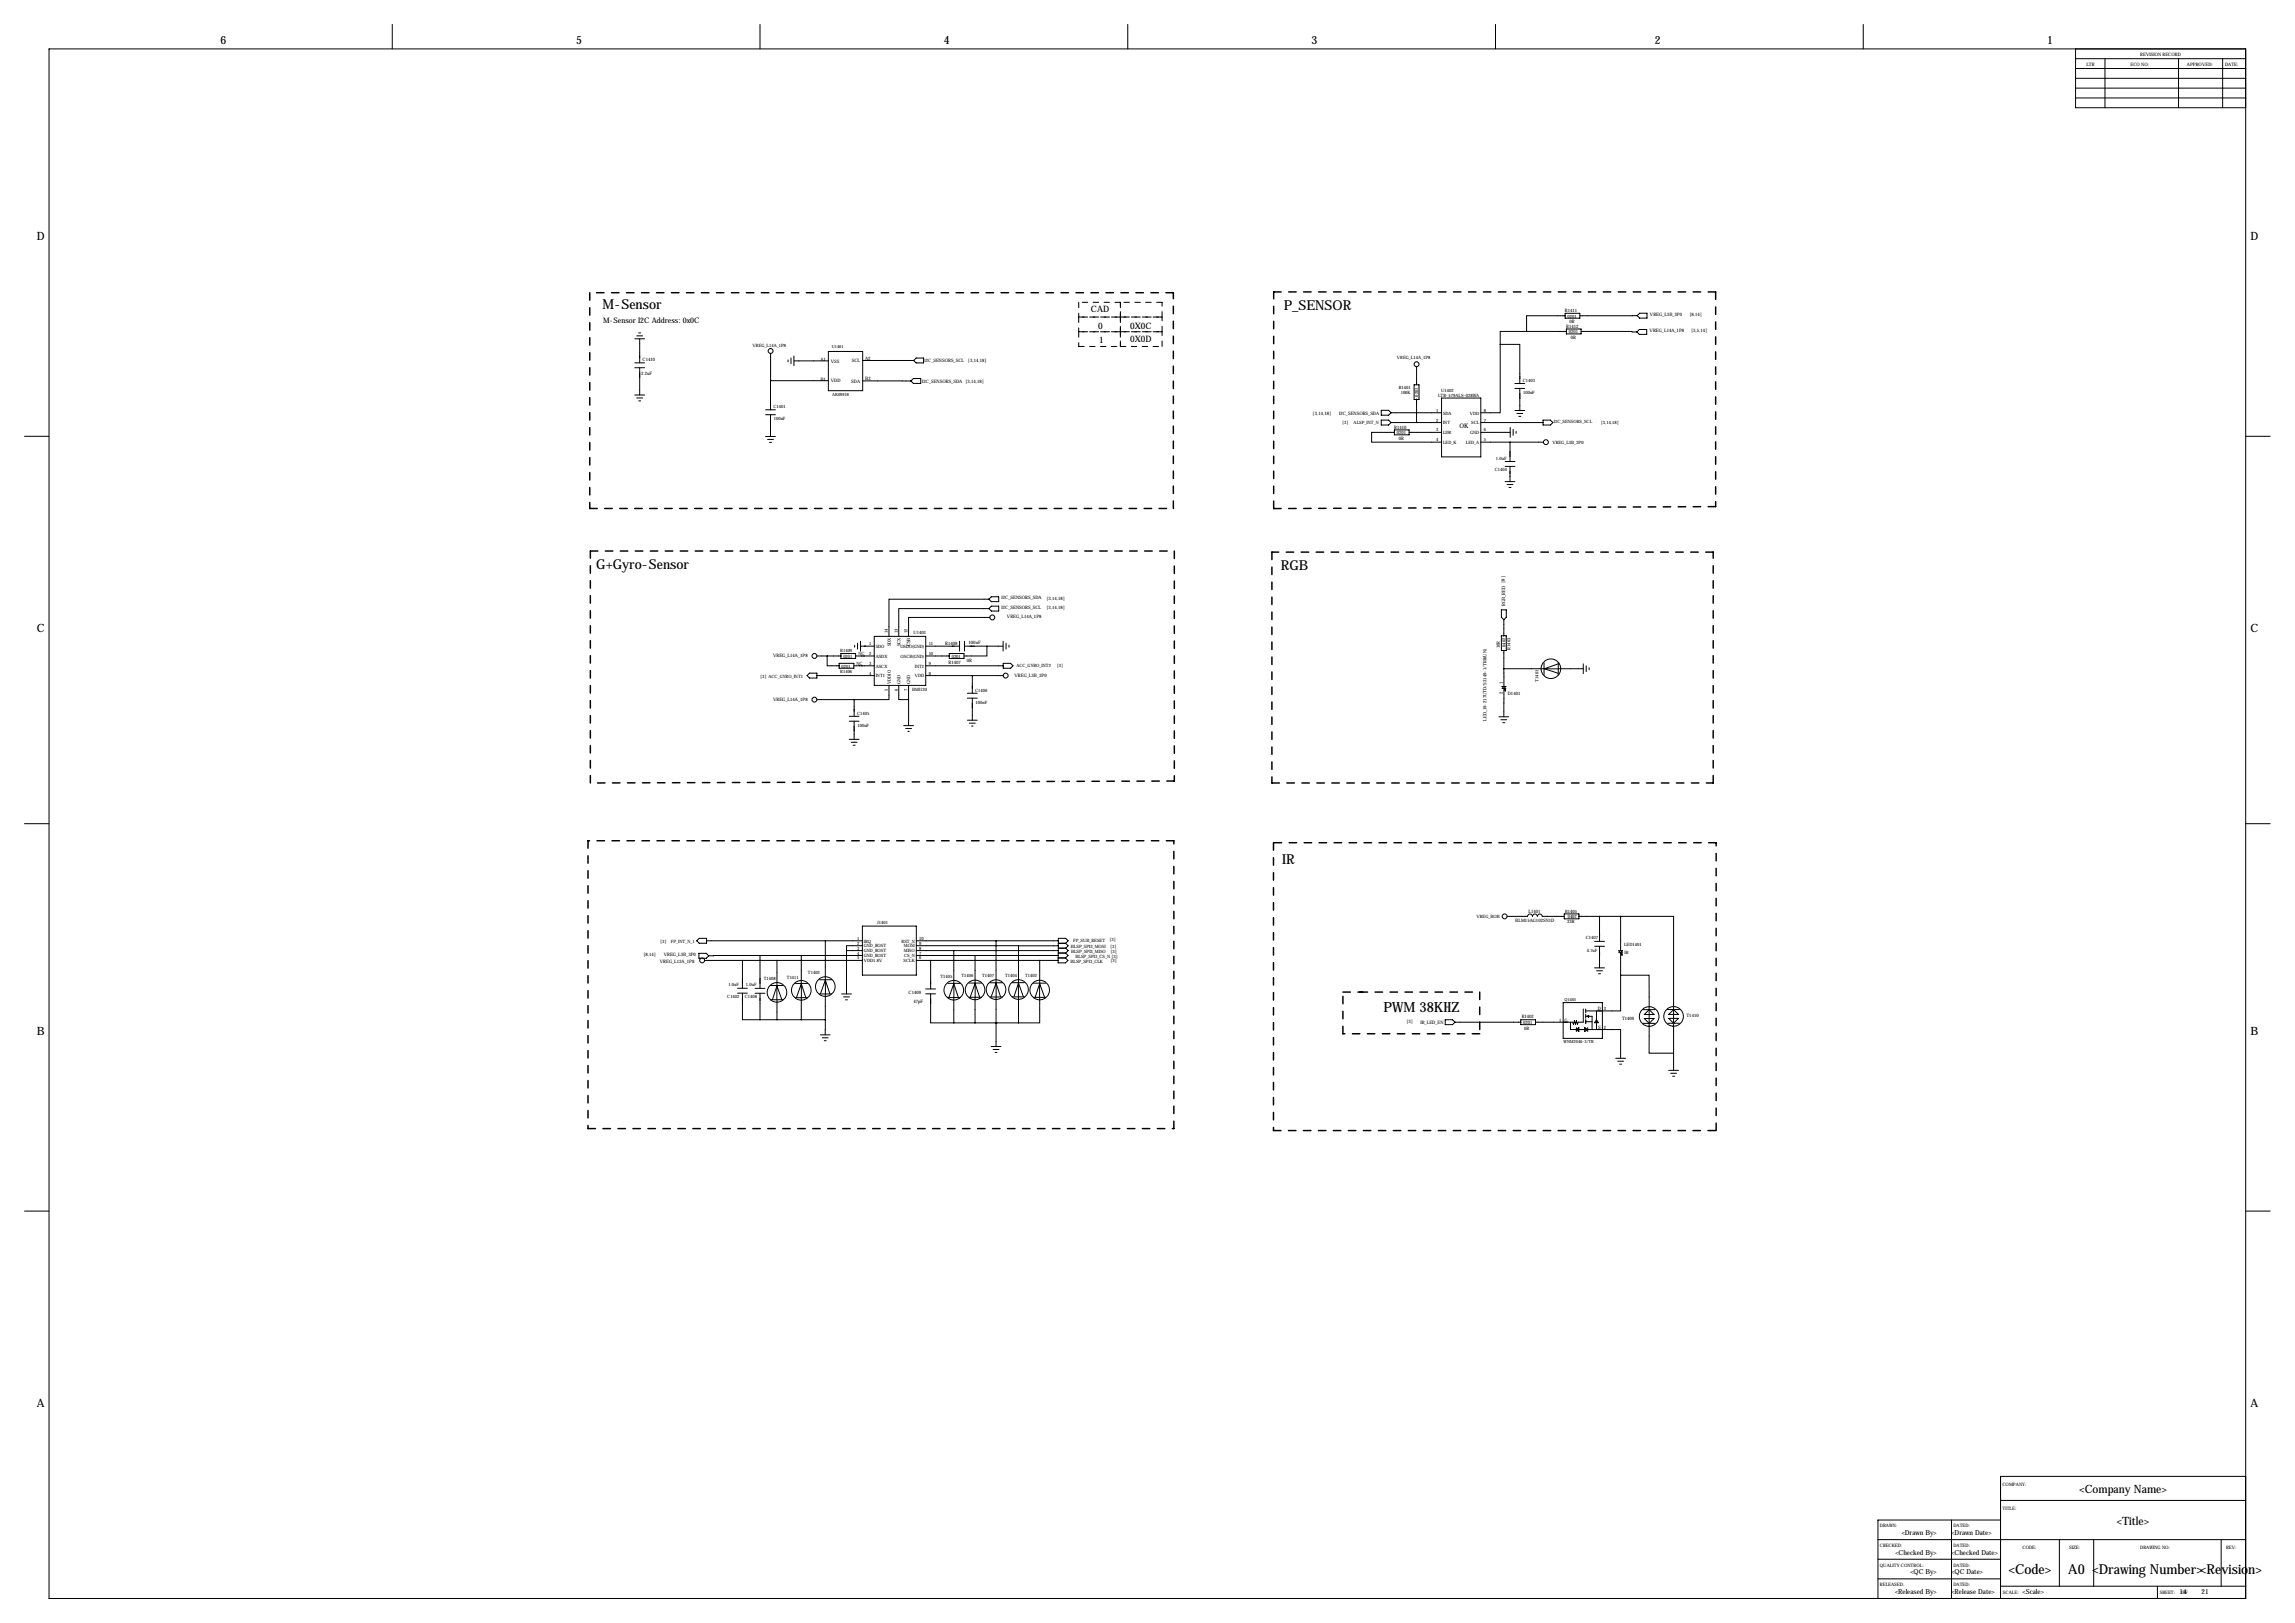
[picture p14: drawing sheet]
<svg xmlns="http://www.w3.org/2000/svg" width="1189mm" height="841mm" viewBox="0 0 1189 841" stroke-linecap="round" stroke-linejoin="round" font-family="sans-serif">
<defs><g id="words">
<text font-size="7.3" x="717" y="524">PWM 38KHZ</text>
<g font-size="7.1">
<text x="312" y="160">M-Sensor</text>
<text x="665" y="161">P_SENSOR</text>
<text x="309" y="295">G+Gyro-Sensor</text>
<text x="663" y="295">RGB</text>
<text x="664" y="448">IR</text>
<text x="1041" y="816">&lt;Code&gt;</text>
<text x="1071" y="816">A0 &lt;Drawing Number&gt;&lt;Revision&gt;</text>
</g>
<g font-size="5.9">
<text x="114" y="23">6</text>
<text x="298" y="23">5</text>
<text x="489" y="23">4</text>
<text x="679" y="23">3</text>
<text x="857" y="23">2</text>
<text x="1060" y="23">1</text>
<text x="19" y="124">D</text>
<text x="1166" y="124">D</text>
<text x="19" y="328">C</text>
<text x="1166" y="328">C</text>
<text x="19" y="536">B</text>
<text x="1166" y="536">B</text>
<text x="19" y="729">A</text>
<text x="1166" y="729">A</text>
<text x="1077" y="773">&lt;Company Name&gt;</text>
<text x="1097" y="790">&lt;Title&gt;</text>
</g>
<g font-size="4.6">
<text x="565" y="162">CAD</text>
<text x="569" y="171">0</text>
<text x="585" y="171">0X0C</text>
<text x="569" y="178">1</text>
<text x="585" y="177">0X0D</text>
</g>
<text font-size="4" x="312" y="167">M-Sensor I2C Address: 0x0C</text>
<g font-size="3.6">
<text x="985" y="795">&lt;Drawn By&gt;</text>
<text x="1011" y="795">&lt;Drawn Date&gt;</text>
<text x="982" y="805">&lt;Checked By&gt;</text>
<text x="1011" y="805">&lt;Checked Date&gt;</text>
<text x="990" y="815">&lt;QC By&gt;</text>
<text x="1011" y="815">&lt;QC Date&gt;</text>
<text x="982" y="826">&lt;Released By&gt;</text>
<text x="1011" y="826">&lt;Release Date&gt;</text>
<text x="1048" y="826">&lt;Scale&gt;</text>
<text x="1129" y="826">14</text>
<text x="1140" y="826">21</text>
</g>
<text font-size="3.3" x="756" y="222">OK</text>
<g font-size="2.4">
<text x="1109" y="29">REVISION RECORD</text>
<text x="1081" y="34">LTR</text>
<text x="1104" y="34">ECO NO:</text>
<text x="1133" y="34">APPROVED:</text>
<text x="1153" y="34">DATE:</text>
<text x="811" y="162">R1411</text>
<text x="813" y="168">0R</text>
<text x="855" y="164">VREG_L3B_3P0</text>
<text x="875" y="164">[8,14]</text>
<text x="811" y="170">R1412</text>
<text x="855" y="172">VREG_L14A_1P8</text>
<text x="876" y="172">[3,5,14]</text>
<text x="814" y="176">0R</text>
<text x="333" y="187">C1410</text>
<text x="425" y="187">A1</text>
<text x="430" y="188">VSS</text>
<text x="441" y="188">SCL</text>
<text x="448" y="187">A2</text>
<text x="479" y="188">I2C_SENSORS_SCL</text>
<text x="501" y="188">[3,14,18]</text>
<text x="332" y="194">2.2uF</text>
<text x="425" y="197">B1</text>
<text x="448" y="197">B2</text>
<text x="430" y="198">VDD</text>
<text x="441" y="198">SDA</text>
<text x="478" y="198">I2C_SENSORS_SDA [3,14,18]</text>
<text x="680" y="215">[3,14,18]</text>
<text x="694" y="215">I2C_SENSORS_SDA</text>
<text x="722" y="222">R1410</text>
<text x="725" y="228">0R</text>
<text x="519" y="310">I2C_SENSORS_SDA</text>
<text x="542" y="311">[3,14,18]</text>
<text x="519" y="315">I2C_SENSORS_SCL</text>
<text x="542" y="316">[3,14,18]</text>
<text x="780" y="314" transform="rotate(-90 780 314)">RGB_RED [8]</text>
<text x="522" y="320">VREG_L14A_1P8</text>
<text x="490" y="334">R1408</text>
<text x="502" y="334">100nF</text>
<text x="400" y="341">VREG_L14A_1P8</text>
<text x="491" y="344">R1407</text>
<text x="501" y="343">0R</text>
<text x="526" y="351">VREG_L3B_3P0</text>
<text x="779" y="359" transform="rotate(-90 779 359)">2</text>
<text x="779" y="354" transform="rotate(-90 779 354)">1</text>
<text x="400" y="363">VREG_L14A_1P8</text>
<text x="781" y="360">D1401</text>
<text x="770" y="373" transform="rotate(-90 770 373)">LED_19-217UTD/S3149-1/TR8(UN)</text>
<text x="792" y="473">L1401</text>
<text x="785" y="478">BLM15AG102SN1D</text>
<text x="333" y="495">[8,14]</text>
<text x="344" y="495">VREG_L3B_3P0</text>
<text x="342" y="499">VREG_L13A_1P8</text>
<text x="471" y="515">C1409</text>
<text x="473" y="520">47pF</text>
<text x="788" y="527">R1402</text>
<text x="828" y="523">D</text>
<text x="831" y="523">3</text>
<text x="874" y="527">T1410</text>
<text x="729" y="530">[3]</text>
<text x="736" y="530">IR_LED_EN</text>
<text x="790" y="534">0R</text>
<text x="808" y="529">1</text>
<text x="811" y="529">G</text>
<text x="828" y="533">S</text>
<text x="831" y="533">2</text>
<text x="840" y="528">T1409</text>
<text x="1037" y="770">COMPANY:</text>
<text x="1037" y="782">TITLE:</text>
<text x="974" y="791">DRAWN:</text>
<text x="1012" y="791">DATED:</text>
<text x="974" y="801">CHECKED:</text>
<text x="1012" y="801">DATED:</text>
<text x="1048" y="803">CODE:</text>
<text x="1072" y="803">SIZE:</text>
<text x="1109" y="803">DRAWING NO:</text>
<text x="1153" y="803">REV:</text>
<text x="974" y="811">QUALITY CONTROL:</text>
<text x="1012" y="811">DATED:</text>
<text x="974" y="822">RELEASED:</text>
<text x="1012" y="822">DATED:</text>
<text x="1038" y="825">SCALE:</text>
<text x="1119" y="825">SHEET:</text>
<text x="1130" y="825">OF</text>
</g>
<g font-size="2.3">
<text x="812" y="165">0201</text>
<text x="813" y="173">0201</text>
<text x="390" y="180">VREG_L14A_1P8</text>
<text x="724" y="186">VREG_L14A_1P8</text>
<text x="789" y="198">C1403</text>
<text x="725" y="201">R1401</text>
<text x="726" y="204">100K</text>
<text x="747" y="203">U1402</text>
<text x="735" y="205" transform="rotate(-90 735 205)">0201</text>
<text x="745" y="205">LTR-579ALS-028WA</text>
<text x="789" y="204">100nF</text>
<text x="401" y="212">C1401</text>
<text x="744" y="213">1</text>
<text x="748" y="215">SDA</text>
<text x="761" y="215">VDD</text>
<text x="769" y="213">8</text>
<text x="401" y="218">100nF</text>
<text x="695" y="220">[3]</text>
<text x="701" y="220">ALSP_INT_N</text>
<text x="744" y="218">2</text>
<text x="748" y="220">INT</text>
<text x="762" y="220">SCL</text>
<text x="769" y="218">7</text>
<text x="805" y="219">I2C_SENSORS_SCL</text>
<text x="829" y="220">[3,14,18]</text>
<text x="724" y="225">0201</text>
<text x="744" y="223">3</text>
<text x="748" y="225">LDR</text>
<text x="762" y="225">GND</text>
<text x="769" y="223">6</text>
<text x="744" y="229">4</text>
<text x="748" y="230">LED_K</text>
<text x="759" y="230">LED_A</text>
<text x="769" y="229">5</text>
<text x="804" y="230">VREG_L3B_3P0</text>
<text x="775" y="238">1.0uF</text>
<text x="774" y="244">C1404</text>
<text x="460" y="328" transform="rotate(-90 460 328)">14</text>
<text x="465" y="328" transform="rotate(-90 465 328)">13</text>
<text x="470" y="328" transform="rotate(-90 470 328)">12</text>
<text x="473" y="329">U1403</text>
<text x="450" y="334">1</text>
<text x="454" y="336">SDO</text>
<text x="461" y="335" transform="rotate(-90 461 335)">SDX</text>
<text x="466" y="336">OSDO(GND)</text>
<text x="466" y="335" transform="rotate(-90 466 335)">SCX</text>
<text x="472" y="335" transform="rotate(-90 472 335)">CSB</text>
<text x="481" y="334">11</text>
<text x="777" y="336" transform="rotate(-90 777 336)">10R</text>
<text x="780" y="335" transform="rotate(-90 780 335)">0402</text>
<text x="435" y="338">R1409</text>
<text x="437" y="341">0201</text>
<text x="445" y="339">NC</text>
<text x="450" y="339">2</text>
<text x="454" y="341">ASDX</text>
<text x="467" y="341">OSCB(GND)</text>
<text x="481" y="339">10</text>
<text x="493" y="341">0201</text>
<text x="783" y="337" transform="rotate(-90 783 337)">R1403</text>
<text x="436" y="346">0201</text>
<text x="444" y="344">NC</text>
<text x="450" y="344">3</text>
<text x="454" y="346">ASCX</text>
<text x="474" y="346">INT2</text>
<text x="481" y="344">9</text>
<text x="527" y="345">ACC_GYRO_INT2</text>
<text x="547" y="346">[3]</text>
<text x="394" y="351">[3] ACC_GYRO_INT1</text>
<text x="435" y="349">R1406</text>
<text x="450" y="349">4</text>
<text x="454" y="351">INT1</text>
<text x="474" y="351">VDD</text>
<text x="481" y="349">8</text>
<text x="797" y="353" transform="rotate(-90 797 353)">T1401</text>
<text x="460" y="358" transform="rotate(-90 460 358)">5</text>
<text x="461" y="354" transform="rotate(-90 461 354)">VDDIO</text>
<text x="465" y="358" transform="rotate(-90 465 358)">6</text>
<text x="466" y="354" transform="rotate(-90 466 354)">GND</text>
<text x="470" y="358" transform="rotate(-90 470 358)">7</text>
<text x="472" y="354" transform="rotate(-90 472 354)">GND</text>
<text x="472" y="358">BMI120</text>
<text x="505" y="358">C1406</text>
<text x="505" y="364">100nF</text>
<text x="444" y="370">C1405</text>
<text x="444" y="376">100nF</text>
<text x="811" y="473">R1405</text>
<text x="454" y="478">J1401</text>
<text x="765" y="476">VREG_BOB</text>
<text x="812" y="478">33R</text>
<text x="812" y="476">0402</text>
<text x="342" y="488">[3]</text>
<text x="348" y="488">FP_INT_N_1</text>
<text x="444" y="487">1</text>
<text x="444" y="489">2</text>
<text x="444" y="492">3</text>
<text x="447" y="488">IRQ</text>
<text x="447" y="491">GND_HOST</text>
<text x="467" y="488">RST_N</text>
<text x="468" y="491">MOSI</text>
<text x="476" y="492">8</text>
<text x="476" y="489">9</text>
<text x="476" y="487">10</text>
<text x="555" y="491">BLSP_SPI3_MOSI</text>
<text x="556" y="488">FP_SUB_RESET</text>
<text x="575" y="488">[3]</text>
<text x="575" y="491">[3]</text>
<text x="821" y="487">C1407</text>
<text x="841" y="490">LED1401</text>
<text x="444" y="494">4</text>
<text x="444" y="497">5</text>
<text x="447" y="493">GND_HOST</text>
<text x="447" y="496">GND_HOST</text>
<text x="468" y="493">MISO</text>
<text x="468" y="496">CS_N</text>
<text x="476" y="497">6</text>
<text x="476" y="494">7</text>
<text x="555" y="494">BLSP_SPI3_MISO</text>
<text x="557" y="496">BLSP_SPI3_CS_N [3]</text>
<text x="575" y="493">[3]</text>
<text x="822" y="493">4.7uF</text>
<text x="842" y="494">IR</text>
<text x="447" y="498">VDD1.8V</text>
<text x="468" y="498">SCLK</text>
<text x="555" y="499">BLSP_SPI3_CLK</text>
<text x="575" y="498">[3]</text>
<text x="396" y="508">T1408</text>
<text x="408" y="507">T1411</text>
<text x="419" y="505">T1403</text>
<text x="487" y="507">T1405</text>
<text x="498" y="506">T1406</text>
<text x="509" y="506">T1407</text>
<text x="521" y="506">T1404</text>
<text x="531" y="506">T1402</text>
<text x="377" y="511">1.0uF</text>
<text x="386" y="511">1.0uF</text>
<text x="377" y="517">C1402</text>
<text x="386" y="517">C1408</text>
<text x="789" y="530">0201</text>
</g>
<g font-size="2.2">
<text x="431" y="180">U1401</text>
<text x="431" y="205">AK09918</text>
<text x="811" y="518">Q1401</text>
<text x="810" y="540">WNM2046-3/TR</text>
</g>
<g font-size=".3">
<text x="503" y="376">GND</text>
<text x="470" y="379">GND</text>
<text x="443" y="384">GND</text>
</g>
</g></defs>
<g fill="none" stroke="#000" stroke-width=".52">
<path d="M203 13v12M394 13v12M584 13v12M775 13v12M965 13v12M25 25h1138v803h-1138zM1075 25v31h88M1075 30h88M1075 35h88M1090 30v26M1129 30v26M1151 30v26"/>
<path d="M1075 41h88M1075 46h88M1075 51h88M329 175h5M330 174h3M331 172h1M331 175v13M777 178h10v21M777 178v36h-10M791 172h-14v6M791 172h20M811 164h-20v8"/>
<path d="M811 162h7v3h-7zM811 170h8v3h-8zM819 172h29M848 172l1-1h4v2h-4zM848 164h-30M849 162h4v3h-4l-1-1zM329 188h5M329 190h5M331 190v15M399 197v15M399 183v14M399 197h30"/>
<path d="M408 186v1M410 185v3M411 187h18M411 184v5M429 182h18v20h-18zM447 197h25M447 187h26M472 197l1-1h4v3h-4zM473 187l2-2h3v3h-3zM733 199h2v8h-2zM734 190v9M785 199h5"/>
<path d="M329 205h5M330 206h3M331 208h1M397 212h5M397 215h5M399 215v11M716 213h3l2 1-2 1h-3zM716 218h3l2 1-2 1h-3zM721 214h26M721 219h26M734 207v12M747 206h20v31h-20z"/>
<path d="M767 219h32M785 201h5M785 213h5M786 214h3M787 216h1M787 201v12M799 218h4l1 1-1 1h-4zM13 226h12M397 226h5M398 228h3M399 229h1M722 224h-11v5h36"/>
<path d="M722 223h8v2h-8zM730 224h17M767 224h15M767 229h33M780 239h5M782 229v10M782 221v5M784 222v3M785 223v1M1163 226h13M780 242h5M780 249h5"/>
<path d="M781 251h3M782 253h1M782 242v7M512 310h-51v20M512 315h-46v15M512 315l2-1h3v3h-3zM513 320h-42v10M514 309h3v3h-3l-2-2zM778 316h2v4l-1 1-1-1zM423 340h13M428 340v5h7M436 339h7v2h-7z"/>
<path d="M443 334v1M443 340h5M444 333v3M446 335h7M446 332v5M447 340h6M453 330h27v25h-27zM480 335h15M480 340h12M492 339h7v2h-7zM493 335h4M497 332v5"/>
<path d="M500 335h20M500 332v5M502 335h3M511 335v5h-12M520 332v5M521 333v3M523 334v1M778 329h2v8h-2zM779 321v8M779 337v9M418 350l1-1h4v2h-4zM423 350h30"/>
<path d="M435 344h7v2h-7zM442 345h5M446 345h7M461 355v7h-19M466 355v7h5M471 355v21M480 345h40M480 350h40M501 359h5M504 350v9M520 344h3l2 1-2 1h-3zM778 356h2l-1 1z"/>
<path d="M778 357h2M779 346v10M779 346h41M779 357v14M779 357h1M779 357l1 1M780 357h.1M780 358h.1M800 343v7M800 346l7 3M807 343v7M807 344l-7 2"/>
<path d="M820 344v5M822 345v3M823 346v1M423 362h19M440 371h5M440 374h5M442 362v9M442 374v9M468 376h5M469 377h3M470 379h1M501 362h5"/>
<path d="M501 373h5M502 375h3M503 376h1M504 362v11M776 371h6M777 373h4M779 374h1M440 383h5M441 384h3M442 386h1M13 427h12M1163 427h13"/>
<path d="M447 480h28v25h-28zM781 475h10a1.4 1.4 0 0 1 2-2 1.3 1.3 0 0 1 1 2 1.3 1.3 0 0 1 1-2 1.3 1.3 0 0 1 1 2 1.4 1.4 0 0 1 2-2 1.3 1.3 0 0 1 1 2h11M810 473h8v3h-8zM818 475h22M829 475v13M840 475h27v79M840 475v17M362 494h4l1 1-1 1h-4zM362 486h4v3h-4l-1-2zM365 497h82M366 487h81M385 497v15"/>
<path d="M394 495h-27M394 495v17M394 495h53M402 497v31M415 495v14l2 8M428 487v41M439 492h8M439 492v23M447 490h-8v2M475 490h53M475 492h73M475 487h73"/>
<path d="M475 495h73M475 497h73M482 497v15M494 492v17l2 8M505 495v35M516 487v43M528 490v40M528 490h20M539 497v33h-11M548 496h4M548 494h4M548 489h4"/>
<path d="M548 491h4M552 494l1 1-1 1M552 489l1-2-1-1h-4v13h4l1-2-1-1M552 491l1 1-1 2M552 489l1 1-1 1M826 488h5M826 490h5M829 490v11M839 492h2l-1 1zM839 493h2M840 493v12M840 494h.1"/>
<path d="M840 494v1M840 495h.1M382 514h5M382 512h5M385 514v14h9M391 514h5M391 512h5M394 514v14M399 510h7M399 518h7M402 511l3 7M403 510l-3 8"/>
<path d="M412 509h6M412 517h6M413 517l2-7v7M415 517v11M424 507h7M424 515h7M427 507l3 8M428 508l-3 7M436 515h5M437 516h3M438 518h1M480 515h5"/>
<path d="M480 512h5M482 515v15h12M491 509h6M491 517h6M492 517l2-8v8M494 517v13M502 509h6M502 517h6M505 509l2 7M505 509l-2 8M513 509h6M513 516h6"/>
<path d="M516 509l2 7M516 509l-3 7M524 509h7M524 516h7M525 516l3-7 2 7M535 509h7M535 517h7M539 509l2 8M539 509l-3 8M810 519h20v19h-20zM826 501h5M827 503h3"/>
<path d="M828 504h1M840 505v19h-19M840 505h14v41h13M394 528h34M425 536h5M426 538h3M427 539h1M428 528l-1 8M494 530h34M516 530h.1M516 530v12M749 528h3l2 1-2 2h-3z"/>
<path d="M754 529h34M788 528h7v3h-7zM814 529v4h26v15M817 533l1-1v2zM817 532v2M820 523v6h-2l-1 1v-1l-1 1v-1l-1 1v-1h-20M821 532l1 1-1 1zM821 523v2M821 525v2M821 528v2M821 526h4v7M821 529h4"/>
<path d="M822 526h1v1zM822 532v2M827 528l1 2h-2zM827 524v9M851 523h6M851 530h6M852 528h5l-3 2zM854 532h.1M854 523l3 3h-5zM864 523h6M864 530h6M864 525l3-2 2 2z"/>
<path d="M864 527h5l-2 3zM866 532h1M513 542h6M514 544h3M515 545h1M837 548h5M838 550h3M839 551h1M864 554h5M865 556h3M866 557h1M13 627h12"/>
<path d="M1163 627h13M1036 777h127M1163 765h-127v63M973 797h190M1011 787v41M1036 787h-63v41M1067 797v25M1085 797v25M1151 797v25M973 808h63M973 818h63M1036 822h127"/>
<path d="M1118 822v6"/>
<circle cx="399" cy="182" r="1.3"/>
<circle cx="734" cy="189" r="1.3"/>
<circle cx="801" cy="229" r="1.3"/>
<circle cx="514" cy="320" r="1.3"/>
<circle cx="422" cy="340" r="1.3"/>
<circle cx="521" cy="350" r="1.3"/>
<circle cx="803" cy="346" r="5"/>
<circle cx="422" cy="362" r="1.3"/>
<circle cx="779" cy="475" r="1.3"/>
<circle cx="364" cy="497" r="1.3"/>
<circle cx="402" cy="514" r="5"/>
<circle cx="415" cy="513" r="5"/>
<circle cx="428" cy="511" r="5"/>
<circle cx="494" cy="513" r="5"/>
<circle cx="505" cy="513" r="5"/>
<circle cx="516" cy="513" r="5"/>
<circle cx="528" cy="513" r="5"/>
<circle cx="539" cy="513" r="5"/>
<circle cx="854" cy="527" r="5"/>
<circle cx="867" cy="526" r="5"/>
</g>
<g fill="none" stroke="#000" stroke-width=".52" stroke-dasharray="2.8 2.8">
<path d="M559 157v7M580 157h-21M580 157v7M602 157h-22M559 164h21M559 164v8M559 172h21M559 172v7M559 179h21M580 164v-7M580 164h22M580 172v-8"/>
<path d="M580 164h-21M580 164v8M580 172h22M580 179v-7M580 172h-21M580 172v7M580 179h22M602 164v-7M602 172v-8M602 164h-22M602 179v-7M602 172h-22"/>
</g>
<g fill="none" stroke="#000" stroke-width=".76" stroke-dasharray="3.9 3.9">
<path d="M306 152v111M608 152h-302M660 151h229M889 151v111M306 263h302M608 263v-111M660 263v-112M889 262l-229 1M306 285h302M608 285v120M659 286v120M887 286h-228"/>
<path d="M306 406v-121M608 405l-302 1M659 406h228M887 406v-120M305 435v150M608 435h-303M660 437v149M889 437h-229M696 514h10M705 514h62M767 514v21M696 535v-21"/>
<path d="M767 535h-71M305 585h303M608 585v-150M660 586h229M889 586v-149"/>
</g>
<path d="M438 492a.5 .5 0 0 0 1 0 .5 .5 0 0 0-1 0zM402 497a.5 .5 0 0 0 1 0 .5 .5 0 0 0-1 0zM402 528a.5 .5 0 0 0 1 0 .5 .5 0 0 0-1 0zM428 340a.5 .5 0 0 0 1 0 .5 .5 0 0 0-1 0z" fill="#000" stroke="#000" stroke-width=".52"/>
<use href="#words"/>
</svg>
